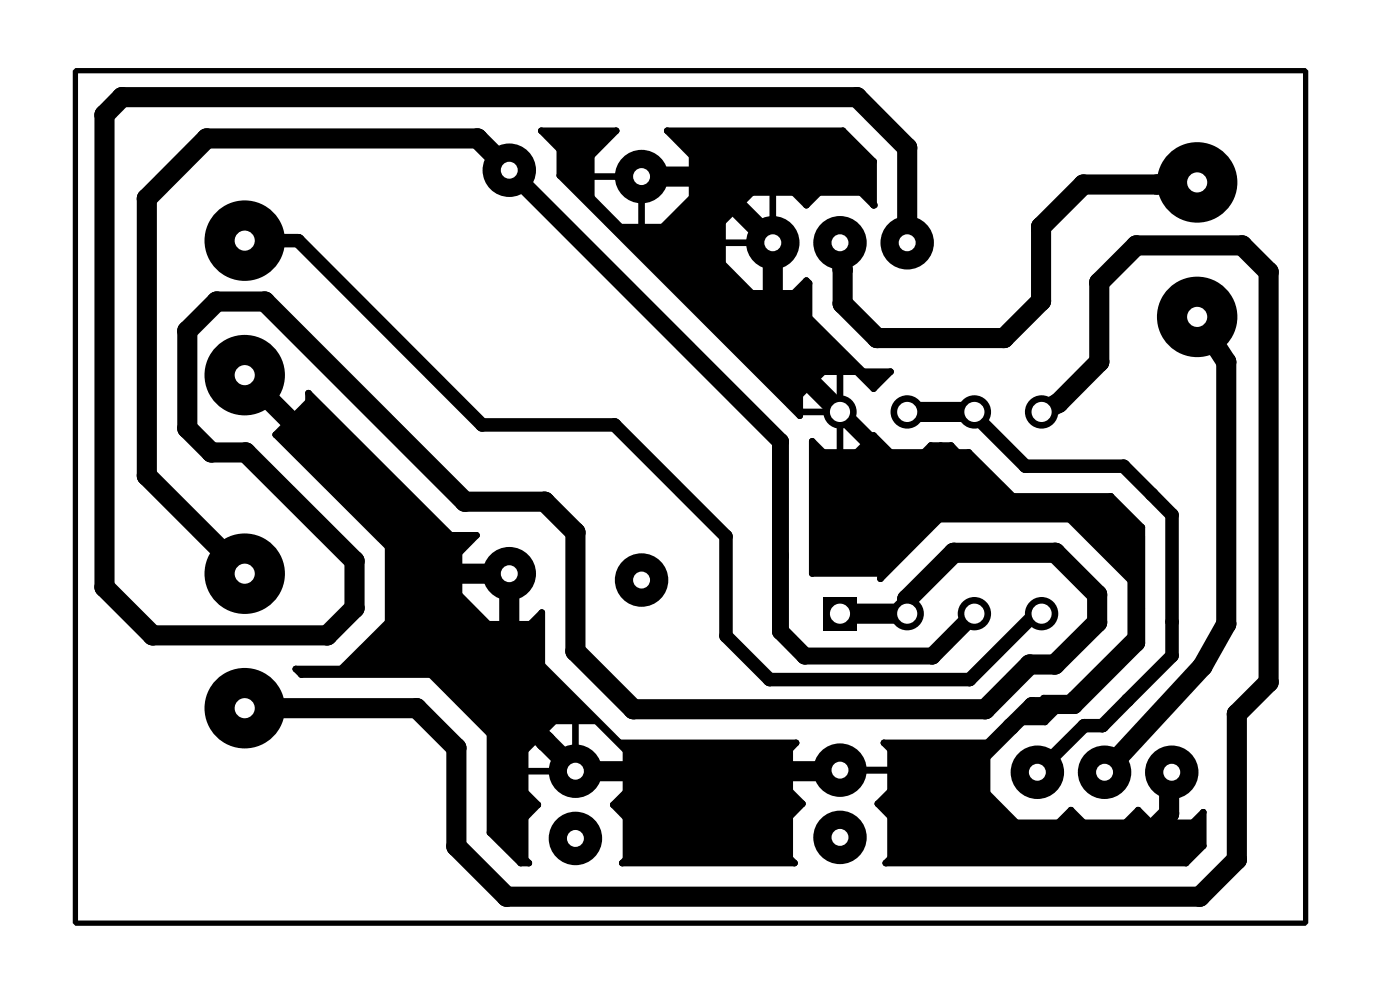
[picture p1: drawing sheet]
<svg xmlns="http://www.w3.org/2000/svg" width="53mm" height="37mm" viewBox="0 0 53 37" stroke-linecap="round" stroke-linejoin="round" font-family="sans-serif">
<path d="M9.2 14.2l7.5 7.5h2.5v4.9l2.5 2.5h10M19.2 6.4l-1.2-1.2h-10.2l-2.3 2.3v10.5l3.7 3.7M24.2 6.7h2.5l2.5 2.5v3.8l2.5 2.6M34.3 15.6h2.5M34.3 9.2v-3.6l-1.9-1.9h-27.8l-.7 .6v17.9l1.9 1.8h6.6l1-1v-1.8l-4.1-4.1h-1.3l-.9-.9v-3.7l1.1-1.1h1.8l7.6 7.5h3l1.1 1.2v4.5l2.2 2.2h13.3l1.7-1.7h1l1.6-1.6v-1l-1.6-1.6h-3.9l-1.7 1.7v.6h-2.6M39.4 15.6l.6-.4 1.5-1.5v-3l1.4-1.4h4l1 1v15.5l-1.2 1.2v5.5l-1.4 1.4h-26.2l-1.9-1.9v-3.8l-1.5-1.5h-6.5M45.2 12l1.1 1.7v9.9l-.9 1.6-3.7 4M45.2 6.9l-4.3 .1-1.6 1.6v2.8l-1.4 1.4h-4.8l-1.3-1.3-.1-2.3M33.9 29.1l3.1 3h5.8l1.4-1.4v-1.4l.1-.1" fill="none" stroke="#000" stroke-width=".76"/>
<g fill="#000">
<path d="M20.5 4.9h2.8l-1 1v1.6l1.2 1.1h1.5l1.2-1.1v-1.6l-1-1h6.7l1.1 1.2v1.6l-.5-.4h-1.5l-.5 .4-.5-.4h-1.6l-1.1 1.1v1.6l1.1 1.1h1.6l.5-.5 .1 .1v1.3l2 2h1.1l-.7 .7-.6-.7h-1.3l-.9 .9v.8l-9-9.1v-1z" fill-rule="evenodd"/>
<path d="M30.7 16.7l.4 .4h1.3l.6-.7 .7 .7h1.2l.3-.3h.7l.3 .3h.4l1.7 1.6h3.7l1.2 1.2v4.4l-2 2h-.7l-1 1h-1l.9-.9h1l2.3-2.4v-2.1l-2.3-2.3h-4.9l-2.2 2.3v-.2h-2.6z" fill-rule="evenodd"/>
<path d="M11.7 14.8l5.3 5.4h1l-.7 .7v1.6l1.2 1.1h1.5l.5-.5v2l2.9 3h6.7l-.3 .2v1.6l.5 .5-.5 .4v1.6l.2 .2h-6.5l.2-.1v-1.6l-.5-.5 .5-.5v-1.6l-1.2-1.1h-1.5l-1.2 1.1v1.6l.5 .5-.5 .5v1.6l.2 .1h-.3l-1.2-1.2v-3.7l-2.2-2.2h-4.9l-.2-.2h1.7l1.8-1.8v-2.8l-4.3-4.3 1.3-1.2z" fill-rule="evenodd"/>
<path d="M33.4 28.1h4.2l-.3 .3v1.6l1.1 1.1h1.6l.5-.5 .5 .5h1.5l.5-.5 .5 .5h1.6l.4-.4v1.2l-.7 .7h-11.3l.2-.2v-1.6l-.5-.4 .5-.5v-1.6z" fill-rule="evenodd"/>
<circle cx="3.9" cy="4.3" r=".38"/>
<circle cx="4.6" cy="3.7" r=".38"/>
<circle cx="5.5" cy="18" r=".38"/>
<circle cx="5.5" cy="7.5" r=".38"/>
<circle cx="7.1" cy="12.5" r=".38"/>
<circle cx="7.1" cy="16.2" r=".38"/>
<circle cx="7.8" cy="5.2" r=".38"/>
<circle cx="8" cy="17.1" r=".38"/>
<circle cx="8.2" cy="11.4" r=".38"/>
<circle cx="9.3" cy="17.1" r=".38"/>
<circle cx="10" cy="11.4" r=".38"/>
<circle cx="10.4" cy="16.4" r=".12"/>
<circle cx="11.3" cy="9.1" r=".25"/>
<circle cx="11.7" cy="14.8" r=".12"/>
<circle cx="11.7" cy="15.2" r=".12"/>
<circle cx="17.6" cy="18.9" r=".38"/>
<circle cx="18" cy="5.2" r=".38"/>
<circle cx="18.2" cy="16" r=".25"/>
<circle cx="20.5" cy="4.9" r=".12"/>
<circle cx="20.6" cy="18.9" r=".38"/>
<circle cx="21.2" cy="5.6" r=".12"/>
<circle cx="21.2" cy="6.6" r=".12"/>
<circle cx="22.3" cy="6.7" r=".12"/>
<circle cx="22.3" cy="7.5" r=".12"/>
<circle cx="22.3" cy="5.9" r=".12"/>
<circle cx="23.2" cy="16" r=".25"/>
<circle cx="23.3" cy="4.9" r=".12"/>
<circle cx="23.5" cy="8.6" r=".12"/>
<circle cx="24.2" cy="8.6" r=".12"/>
<circle cx="25" cy="8.6" r=".12"/>
<circle cx="25.2" cy="4.9" r=".12"/>
<circle cx="26.2" cy="7.5" r=".12"/>
<circle cx="26.2" cy="6.7" r=".12"/>
<circle cx="26.2" cy="5.9" r=".12"/>
<circle cx="26.7" cy="6.7" r=".38"/>
<circle cx="27.3" cy="9.2" r=".12"/>
<circle cx="27.3" cy="8.4" r=".12"/>
<circle cx="27.3" cy="10" r=".12"/>
<circle cx="28.4" cy="11.1" r=".12"/>
<circle cx="28.4" cy="7.3" r=".12"/>
<circle cx="29.2" cy="13" r=".38"/>
<circle cx="29.2" cy="11.1" r=".12"/>
<circle cx="29.2" cy="7.3" r=".12"/>
<circle cx="29.5" cy="16.7" r=".32"/>
<circle cx="30" cy="7.3" r=".12"/>
<circle cx="30" cy="11.1" r=".12"/>
<circle cx="30.2" cy="15.7" r=".12"/>
<circle cx="30.2" cy="15.6" r=".12"/>
<circle cx="30.2" cy="14.9" r=".12"/>
<circle cx="30.5" cy="7.7" r=".12"/>
<circle cx="30.5" cy="10.6" r=".12"/>
<circle cx="30.6" cy="10.7" r=".12"/>
<circle cx="30.6" cy="12" r=".12"/>
<circle cx="30.7" cy="16.7" r=".12"/>
<circle cx="31" cy="7.3" r=".12"/>
<circle cx="31.1" cy="14" r=".12"/>
<circle cx="31.1" cy="17.1" r=".12"/>
<circle cx="31.7" cy="17.1" r=".12"/>
<circle cx="31.7" cy="14" r=".12"/>
<circle cx="31.8" cy="11.5" r=".38"/>
<circle cx="31.8" cy="10.2" r=".38"/>
<circle cx="31.9" cy="4.9" r=".12"/>
<circle cx="32.4" cy="14" r=".12"/>
<circle cx="32.4" cy="17.1" r=".12"/>
<circle cx="32.4" cy="3.7" r=".38"/>
<circle cx="32.5" cy="7.3" r=".12"/>
<circle cx="32.6" cy="14" r=".12"/>
<circle cx="33" cy="6.1" r=".12"/>
<circle cx="33" cy="7.7" r=".12"/>
<circle cx="33" cy="16.4" r=".12"/>
<circle cx="33" cy="14.7" r=".12"/>
<circle cx="33.1" cy="12.8" r=".38"/>
<circle cx="33.7" cy="17.1" r=".12"/>
<circle cx="33.7" cy="14" r=".12"/>
<circle cx="34.3" cy="5.6" r=".38"/>
<circle cx="34.9" cy="17.1" r=".12"/>
<circle cx="35.2" cy="16.8" r=".12"/>
<circle cx="35.4" cy="19.2" r=".32"/>
<circle cx="35.5" cy="19.6" r=".12"/>
<circle cx="35.6" cy="16.8" r=".12"/>
<circle cx="35.9" cy="16.8" r=".12"/>
<circle cx="36.2" cy="17.1" r=".12"/>
<circle cx="36.6" cy="17.1" r=".12"/>
<circle cx="36.8" cy="15.7" r=".25"/>
<circle cx="37.9" cy="12.8" r=".38"/>
<circle cx="38.3" cy="18.7" r=".12"/>
<circle cx="38.8" cy="17.6" r=".25"/>
<circle cx="39.3" cy="8.6" r=".38"/>
<circle cx="39.3" cy="11.4" r=".38"/>
<circle cx="40" cy="15.2" r=".38"/>
<circle cx="40.4" cy="19.6" r=".12"/>
<circle cx="40.9" cy="7" r=".38"/>
<circle cx="41.5" cy="10.7" r=".38"/>
<circle cx="41.5" cy="13.7" r=".38"/>
<circle cx="41.9" cy="19.2" r=".32"/>
<circle cx="42" cy="18.7" r=".12"/>
<circle cx="42.5" cy="17.6" r=".25"/>
<circle cx="42.9" cy="9.3" r=".38"/>
<circle cx="43.2" cy="19.9" r=".12"/>
<circle cx="43.5" cy="18.7" r=".25"/>
<circle cx="43.7" cy="7" r=".38"/>
<circle cx="44.3" cy="19.4" r=".25"/>
<circle cx="46.3" cy="13.7" r=".38"/>
<circle cx="46.9" cy="9.3" r=".38"/>
<circle cx="47.9" cy="10.3" r=".38"/>
<circle cx="3.9" cy="22.2" r=".38"/>
<circle cx="5.8" cy="24" r=".38"/>
<circle cx="9.2" cy="21.7" r="1.52"/>
<circle cx="11.2" cy="25.3" r=".12"/>
<circle cx="11.4" cy="25.5" r=".12"/>
<circle cx="12.4" cy="24" r=".38"/>
<circle cx="12.9" cy="25.3" r=".12"/>
<circle cx="13.4" cy="21.2" r=".38"/>
<circle cx="13.4" cy="23" r=".38"/>
<circle cx="14.7" cy="23.5" r=".12"/>
<circle cx="14.7" cy="20.7" r=".12"/>
<circle cx="15.7" cy="26.7" r=".38"/>
<circle cx="16.3" cy="25.5" r=".12"/>
<circle cx="16.7" cy="21.7" r=".38"/>
<circle cx="17" cy="20.2" r=".12"/>
<circle cx="17.2" cy="28.2" r=".38"/>
<circle cx="17.2" cy="32" r=".38"/>
<circle cx="17.3" cy="22.5" r=".12"/>
<circle cx="17.3" cy="20.9" r=".12"/>
<circle cx="17.3" cy="21.7" r=".12"/>
<circle cx="18" cy="20.2" r=".12"/>
<circle cx="18.5" cy="23.6" r=".12"/>
<circle cx="18.5" cy="31.4" r=".12"/>
<circle cx="18.5" cy="27.7" r=".12"/>
<circle cx="19.1" cy="33.9" r=".38"/>
<circle cx="19.2" cy="26.6" r=".38"/>
<circle cx="19.2" cy="24.2" r=".38"/>
<circle cx="19.2" cy="23.6" r=".12"/>
<circle cx="19.7" cy="32.6" r=".12"/>
<circle cx="19.8" cy="29.1" r=".12"/>
<circle cx="19.8" cy="28.3" r=".12"/>
<circle cx="19.8" cy="29.9" r=".12"/>
<circle cx="19.8" cy="30.9" r=".12"/>
<circle cx="19.8" cy="32.5" r=".12"/>
<circle cx="20" cy="32.6" r=".12"/>
<circle cx="20" cy="23.6" r=".12"/>
<circle cx="20.3" cy="30.4" r=".12"/>
<circle cx="20.5" cy="25.1" r=".12"/>
<circle cx="20.5" cy="23.1" r=".12"/>
<circle cx="20.6" cy="28" r=".38"/>
<circle cx="21" cy="27.2" r=".12"/>
<circle cx="21.7" cy="20.1" r=".38"/>
<circle cx="21.7" cy="24.6" r=".38"/>
<circle cx="21.7" cy="27.2" r=".12"/>
<circle cx="22.5" cy="27.2" r=".12"/>
<circle cx="23.2" cy="30.4" r=".12"/>
<circle cx="23.4" cy="28.1" r=".12"/>
<circle cx="23.5" cy="32.6" r=".12"/>
<circle cx="23.7" cy="32.5" r=".12"/>
<circle cx="23.7" cy="30.9" r=".12"/>
<circle cx="23.7" cy="28.3" r=".12"/>
<circle cx="23.7" cy="29.9" r=".12"/>
<circle cx="23.7" cy="29.1" r=".12"/>
<circle cx="23.9" cy="26.8" r=".38"/>
<circle cx="27.4" cy="24" r=".25"/>
<circle cx="27.4" cy="20.3" r=".25"/>
<circle cx="29.1" cy="25.7" r=".25"/>
<circle cx="29.5" cy="23.8" r=".32"/>
<circle cx="29.5" cy="21" r=".32"/>
<circle cx="29.8" cy="32.4" r=".12"/>
<circle cx="29.8" cy="29.1" r=".12"/>
<circle cx="29.8" cy="29.9" r=".12"/>
<circle cx="29.8" cy="30.8" r=".12"/>
<circle cx="29.8" cy="28.3" r=".12"/>
<circle cx="30" cy="32.6" r=".12"/>
<circle cx="30.1" cy="28.1" r=".12"/>
<circle cx="30.3" cy="30.4" r=".12"/>
<circle cx="30.4" cy="24.8" r=".32"/>
<circle cx="30.7" cy="21.7" r=".12"/>
<circle cx="31.7" cy="29.1" r=".38"/>
<circle cx="33.2" cy="30.4" r=".12"/>
<circle cx="33.3" cy="21.9" r=".12"/>
<circle cx="33.3" cy="21.7" r=".12"/>
<circle cx="33.4" cy="28.1" r=".12"/>
<circle cx="33.5" cy="32.6" r=".12"/>
<circle cx="33.7" cy="29.1" r=".12"/>
<circle cx="33.7" cy="29.9" r=".12"/>
<circle cx="33.7" cy="28.3" r=".12"/>
<circle cx="33.7" cy="30.8" r=".12"/>
<circle cx="33.7" cy="32.4" r=".12"/>
<circle cx="33.9" cy="29.1" r=".38"/>
<circle cx="33.9" cy="29.1" r=".32"/>
<circle cx="33.9" cy="29.1" r=".12"/>
<circle cx="34.3" cy="22.6" r=".38"/>
<circle cx="35.2" cy="24.8" r=".32"/>
<circle cx="35.7" cy="30.9" r=".38"/>
<circle cx="36" cy="20.9" r=".38"/>
<circle cx="36.6" cy="29.1" r=".32"/>
<circle cx="36.6" cy="25.7" r=".25"/>
<circle cx="37" cy="32.1" r=".38"/>
<circle cx="37.2" cy="26.8" r=".38"/>
<circle cx="37.3" cy="30" r=".12"/>
<circle cx="37.3" cy="28.4" r=".12"/>
<circle cx="37.6" cy="28.1" r=".12"/>
<circle cx="38.1" cy="32.1" r=".38"/>
<circle cx="38.2" cy="27.4" r=".32"/>
<circle cx="38.4" cy="31.1" r=".12"/>
<circle cx="38.5" cy="27.3" r=".12"/>
<circle cx="38.9" cy="25.1" r=".38"/>
<circle cx="39" cy="26.6" r=".32"/>
<circle cx="39.1" cy="23.2" r=".25"/>
<circle cx="39.4" cy="26.4" r=".12"/>
<circle cx="39.5" cy="27.3" r=".12"/>
<circle cx="39.9" cy="25.1" r=".38"/>
<circle cx="39.9" cy="20.9" r=".38"/>
<circle cx="40" cy="31.1" r=".12"/>
<circle cx="40.4" cy="26.4" r=".12"/>
<circle cx="40.5" cy="30.6" r=".12"/>
<circle cx="40.5" cy="26.3" r=".12"/>
<circle cx="40.5" cy="26.6" r=".32"/>
<circle cx="40.6" cy="26.6" r=".32"/>
<circle cx="41" cy="31.1" r=".12"/>
<circle cx="41" cy="27.4" r=".25"/>
<circle cx="41.2" cy="26.3" r=".12"/>
<circle cx="41.5" cy="22.5" r=".38"/>
<circle cx="41.5" cy="23.5" r=".38"/>
<circle cx="41.7" cy="27.4" r=".25"/>
<circle cx="42.5" cy="31.1" r=".12"/>
<circle cx="42.6" cy="26.4" r=".25"/>
<circle cx="42.7" cy="24" r=".12"/>
<circle cx="42.7" cy="21.9" r=".12"/>
<circle cx="42.8" cy="32.1" r=".38"/>
<circle cx="43" cy="24.3" r=".32"/>
<circle cx="43" cy="23" r=".32"/>
<circle cx="43" cy="20.3" r=".32"/>
<circle cx="43" cy="30.6" r=".12"/>
<circle cx="43.2" cy="24.3" r=".12"/>
<circle cx="43.5" cy="31.1" r=".12"/>
<circle cx="44.2" cy="30.7" r=".38"/>
<circle cx="44.2" cy="29.3" r=".38"/>
<circle cx="44.3" cy="31.1" r=".12"/>
<circle cx="44.3" cy="23.5" r=".25"/>
<circle cx="44.3" cy="24.8" r=".25"/>
<circle cx="44.8" cy="32.6" r=".12"/>
<circle cx="45.1" cy="31.1" r=".12"/>
<circle cx="45.3" cy="33.9" r=".38"/>
<circle cx="45.4" cy="25.2" r=".38"/>
<circle cx="45.5" cy="30.7" r=".12"/>
<circle cx="45.5" cy="31.9" r=".12"/>
<circle cx="46.3" cy="23.6" r=".38"/>
<circle cx="46.7" cy="32.5" r=".38"/>
<circle cx="46.7" cy="27" r=".38"/>
<circle cx="47.9" cy="25.8" r=".38"/>
</g>
<path d="M9.2 9.1h2.1l6.9 6.9h5l4.2 4.3v3.7l1.7 1.7h7.5l2.5-2.5h.3M36.8 15.6v.1l2 1.9h3.7l1.8 1.8v5.4l-2.6 2.6h-.7l-1.8 1.8" fill="none" stroke="#000" stroke-width=".51"/>
<g fill="none" stroke="#000" stroke-width=".25">
<path d="M11.7 14.8l5.3 5.4h1l-.7 .7v1.6l1.2 1.1h1.5l.5-.5v2l2.9 3h6.7l-.3 .2v1.6l.5 .5-.5 .4v1.6l.2 .2h-6.5l.2-.1v-1.6l-.5-.5 .5-.5v-1.6l-1.2-1.1h-1.5l-1.2 1.1v1.6l.5 .5-.5 .5v1.6l.2 .1h-.3l-1.2-1.2v-3.7l-2.2-2.2h-4.9l-.2-.2h1.7l1.8-1.8v-2.8l-4.3-4.3 1.3-1.2zM20.5 4.9h2.8l-1 1v1.6l1.2 1.1h1.5l1.2-1.1v-1.6l-1-1h6.7l1.1 1.2v1.6l-.5-.4h-1.5l-.5 .4-.5-.4h-1.6l-1.1 1.1v1.6l1.1 1.1h1.6l.5-.5 .1 .1v1.3l2 2h1.1l-.7 .7-.6-.7h-1.3l-.9 .9v.8l-9-9.1v-1zM22.3 6.7h3.9M24.2 6.7v1.9M27.3 9.2h1.9M29.2 7.3v3.8M30.2 15.6h1.5M30.7 16.7l.4 .4h1.3l.6-.7 .7 .7h1.2l.3-.3h.7l.3 .3h.4l1.7 1.6h3.7l1.2 1.2v4.4l-2 2h-.7l-1 1h-1l.9-.9h1l2.3-2.4v-2.1l-2.3-2.3h-4.9l-2.2 2.3v-.2h-2.6zM31.7 14v3.1M33 7.7h.1M17.3 21.7h1.9v1.9M19.8 29.1h3.9"/>
<path d="M21.7 27.2v1.9M29.8 29.1h4.1M33.4 28.1h4.2l-.3 .3v1.6l1.1 1.1h1.6l.5-.5 .5 .5h1.5l.5-.5 .5 .5h1.6l.4-.4v1.2l-.7 .7h-11.3l.2-.2v-1.6l-.5-.4 .5-.5v-1.6zM44.3 29.2v1.9"/>
</g>
<path d="M19.2 6.4l10.3 10.3v7.1l.9 1h4.8l1.6-1.6M31.7 15.6l3.7 3.6h6.5l1.1 1.1v4l-2.4 2.3h-1.6l-2.4 2.5h-2.7" fill="none" stroke="#000" stroke-width=".64"/>
<circle cx="9.2" cy="21.7" r=".38" fill="#fff"/>
<circle cx="9.2" cy="26.8" r="1.52" fill="#000"/>
<circle cx="9.2" cy="26.7" r=".38" fill="#fff"/>
<circle cx="24.2" cy="6.7" r="1.01" fill="#000"/>
<circle cx="24.2" cy="6.7" r=".32" fill="#fff"/>
<circle cx="24.2" cy="21.9" r="1.01" fill="#000"/>
<circle cx="24.2" cy="21.9" r=".32" fill="#fff"/>
<circle cx="19.2" cy="21.7" r="1.01" fill="#000"/>
<circle cx="19.2" cy="21.7" r=".32" fill="#fff"/>
<circle cx="19.2" cy="6.4" r="1.01" fill="#000"/>
<circle cx="19.2" cy="6.4" r=".32" fill="#fff"/>
<circle cx="21.7" cy="31.7" r="1.01" fill="#000"/>
<circle cx="21.7" cy="31.7" r=".32" fill="#fff"/>
<circle cx="21.7" cy="29.1" r="1.01" fill="#000"/>
<circle cx="21.7" cy="29.1" r=".32" fill="#fff"/>
<circle cx="31.7" cy="31.6" r="1.01" fill="#000"/>
<circle cx="31.7" cy="31.6" r=".32" fill="#fff"/>
<circle cx="31.7" cy="29.1" r="1.01" fill="#000"/>
<circle cx="31.7" cy="29.1" r=".32" fill="#fff"/>
<path d="M31.1 22.5h1.3v1.3h-1.3z" fill="#000"/>
<circle cx="31.7" cy="23.2" r=".38" fill="#fff"/>
<circle cx="34.3" cy="23.2" r=".63" fill="#000"/>
<circle cx="34.3" cy="23.2" r=".38" fill="#fff"/>
<circle cx="36.8" cy="23.2" r=".63" fill="#000"/>
<circle cx="36.8" cy="23.2" r=".38" fill="#fff"/>
<circle cx="39.4" cy="23.2" r=".63" fill="#000"/>
<circle cx="39.4" cy="23.2" r=".38" fill="#fff"/>
<circle cx="39.4" cy="15.6" r=".63" fill="#000"/>
<circle cx="39.4" cy="15.6" r=".38" fill="#fff"/>
<circle cx="36.8" cy="15.6" r=".63" fill="#000"/>
<circle cx="36.8" cy="15.6" r=".38" fill="#fff"/>
<circle cx="34.3" cy="15.6" r=".63" fill="#000"/>
<circle cx="34.3" cy="15.6" r=".38" fill="#fff"/>
<circle cx="31.7" cy="15.6" r=".63" fill="#000"/>
<circle cx="31.7" cy="15.6" r=".38" fill="#fff"/>
<circle cx="29.2" cy="9.2" r="1.01" fill="#000"/>
<circle cx="29.2" cy="9.2" r=".32" fill="#fff"/>
<circle cx="34.3" cy="9.2" r="1.01" fill="#000"/>
<circle cx="34.3" cy="9.2" r=".32" fill="#fff"/>
<circle cx="31.7" cy="9.2" r="1.01" fill="#000"/>
<circle cx="31.7" cy="9.2" r=".32" fill="#fff"/>
<circle cx="39.2" cy="29.2" r="1.01" fill="#000"/>
<circle cx="39.2" cy="29.2" r=".32" fill="#fff"/>
<circle cx="44.3" cy="29.2" r="1.01" fill="#000"/>
<circle cx="44.3" cy="29.2" r=".32" fill="#fff"/>
<circle cx="41.7" cy="29.2" r="1.01" fill="#000"/>
<circle cx="41.7" cy="29.2" r=".32" fill="#fff"/>
<circle cx="45.2" cy="12" r="1.52" fill="#000"/>
<circle cx="45.2" cy="12" r=".38" fill="#fff"/>
<circle cx="45.2" cy="6.9" r="1.52" fill="#000"/>
<circle cx="45.2" cy="6.9" r=".38" fill="#fff"/>
<circle cx="9.2" cy="14.2" r="1.52" fill="#000"/>
<circle cx="9.2" cy="14.2" r=".38" fill="#fff"/>
<circle cx="9.2" cy="9.1" r="1.52" fill="#000"/>
<circle cx="9.2" cy="9.1" r=".38" fill="#fff"/>
<path d="M2.8 2.7h46.5v32.2h-46.5z" fill="none" stroke="#000" stroke-width=".2"/>
</svg>
